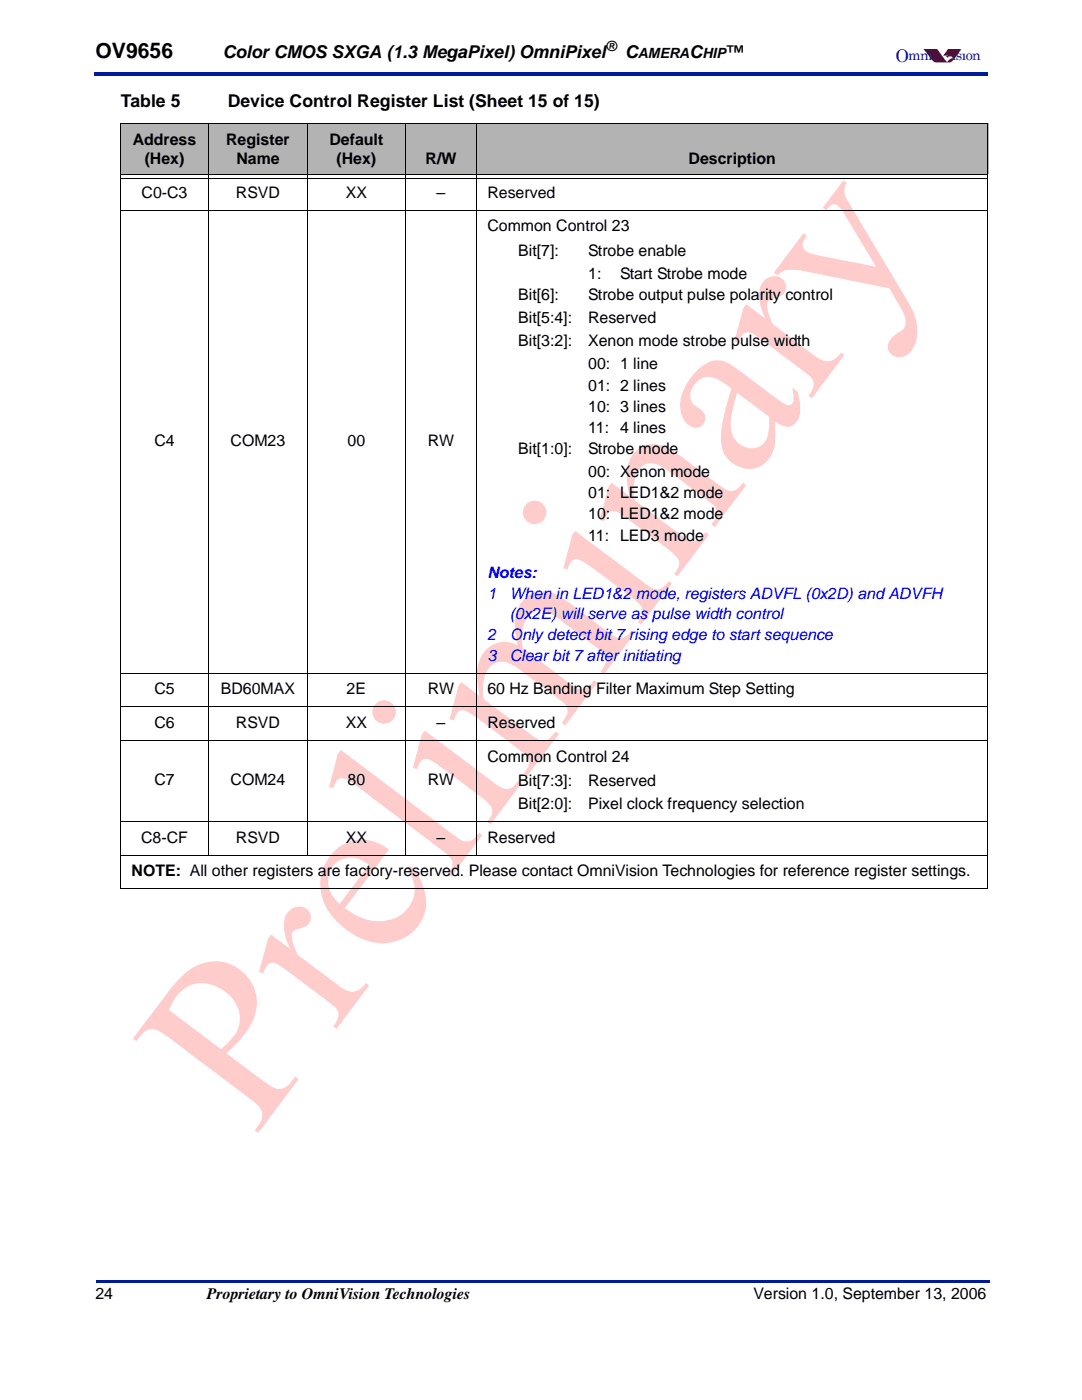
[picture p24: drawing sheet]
<svg xmlns="http://www.w3.org/2000/svg" width="216mm" height="279mm" viewBox="0 0 216 279" stroke-linecap="round" stroke-linejoin="round" font-family="sans-serif">
<defs><g id="words">
<text font-size="4.2" x="19" y="11.6">OV9656</text>
<g font-size="3.5">
<text x="44.4" y="11.6">Color CMOS SXGA (1.3 MegaPixel) OmniPixel</text>
<text x="124.7" y="11.6">C</text>
<text x="137.6" y="11.6">C</text>
<text x="144.8" y="11.6">™</text>
<text x="24.1" y="21.4">Table 5</text>
<text x="45.4" y="21.4">Device Control Register List (Sheet 15 of 15)</text>
</g>
<text font-size="3.5" fill="#001a9a" x="178.7" y="12.3">O</text>
<g font-size="3.2">
<text x="26.5" y="28.9">Address</text>
<text x="45.1" y="28.9">Register</text>
<text x="65.7" y="28.9">Default</text>
<text x="28.9" y="32.8">(Hex)</text>
<text x="47.2" y="32.8">Name</text>
<text x="67.2" y="32.8">(Hex)</text>
<text x="84.9" y="32.8">R/W</text>
<text x="137.4" y="32.8">Description</text>
<text x="28.3" y="39.5">C0-C3</text>
<text x="47" y="39.5">RSVD</text>
<text x="69" y="39.5">XX</text>
<text x="87.1" y="39.5">–</text>
<text x="97.3" y="39.5">Reserved</text>
<text x="97.3" y="46.2">Common Control 23</text>
<text x="103.4" y="51.1">Bit[7]:</text>
<text x="117.4" y="51.1">Strobe enable</text>
<text x="103.4" y="59.9">Bit[6]:</text>
<text x="117.4" y="59.9">Strobe output pulse polarity control</text>
<text x="117.4" y="55.7">1:</text>
<text x="123.7" y="55.7">Start Strobe mode</text>
<text x="103.4" y="64.5">Bit[5:4]:</text>
<text x="117.3" y="64.5">Reserved</text>
<text x="103.4" y="69.1">Bit[3:2]:</text>
<text x="117.3" y="69.1">Xenon mode strobe pulse width</text>
<text x="117.4" y="73.7">00: 1 line</text>
<text x="117.4" y="77.9">01: 2 lines</text>
<text x="117.4" y="82.2">10: 3 lines</text>
<text x="30.8" y="89">C4</text>
<text x="46" y="89">COM23</text>
<text x="69.4" y="89">00</text>
<text x="85.4" y="89">RW</text>
<text x="117.4" y="86.4">11: 4 lines</text>
<text x="103.4" y="90.6">Bit[1:0]:</text>
<text x="117.3" y="90.6">Strobe mode</text>
<text x="117.4" y="95.2">00: Xenon mode</text>
<text x="117.4" y="99.4">01: LED1&amp;2 mode</text>
<text x="117.4" y="103.7">10: LED1&amp;2 mode</text>
<text x="117.4" y="107.9">11: LED3 mode</text>
<text x="30.8" y="138.6">C5</text>
<text x="44.1" y="138.6">BD60MAX</text>
<text x="69.2" y="138.6">2E</text>
<text x="85.4" y="138.6">RW</text>
<text x="97.3" y="138.6">60 Hz Banding Filter Maximum Step Setting</text>
<text x="30.8" y="145.3">C6</text>
<text x="47.1" y="145.3">RSVD</text>
<text x="69" y="145.3">XX</text>
<text x="87.1" y="145.3">–</text>
<text x="97.3" y="145.3">Reserved</text>
<text x="97.3" y="152">Common Control 24</text>
<text x="30.8" y="156.7">C7</text>
<text x="46" y="156.7">COM24</text>
<text x="69.4" y="156.7">80</text>
<text x="85.4" y="156.7">RW</text>
<text x="103.4" y="156.9">Bit[7:3]:</text>
<text x="103.4" y="161.5">Bit[2:0]:</text>
<text x="117.3" y="156.9">Reserved</text>
<text x="117.4" y="161.5">Pixel clock frequency selection</text>
<text x="28.2" y="168.2">C8-CF</text>
<text x="47" y="168.2">RSVD</text>
<text x="69" y="168.2">XX</text>
<text x="87.1" y="168.2">–</text>
<text x="97.3" y="168.2">Reserved</text>
<text x="26.2" y="174.9">NOTE: All other registers are factory-reserved. Please contact OmniVision Technologies for reference register settings.</text>
<text x="19" y="259.3">24</text>
<text x="41.3" y="259.3">Proprietary to OmniVision Technologies</text>
<text x="150.3" y="259.3">Version 1.0, September 13, 2006</text>
</g>
<g font-size="3.2" fill="#00f">
<text x="97.3" y="115.3">Notes:</text>
<text x="97.3" y="119.5">1</text>
<text x="101.7" y="119.5">When in LED1&amp;2 mode, registers ADVFL (0x2D) and ADVFH</text>
<text x="101.7" y="123.4">(0x2E) will serve as pulse width control</text>
<text x="97.3" y="127.7">2</text>
<text x="97.3" y="131.9">3</text>
<text x="101.7" y="127.7">Only detect bit 7 rising edge to start sequence</text>
<text x="101.7" y="131.9">Clear bit 7 after initiating</text>
</g>
<g font-size="2.8">
<text x="120.9" y="10.2">®</text>
<text x="127.3" y="11.6">AMERA</text>
<text x="140.1" y="11.6">HIP</text>
</g>
<g font-size="2.8" fill="#001a9a">
<text x="181.2" y="12">mni</text>
<text x="189.9" y="12">ision</text>
</g>
</g></defs>
<g fill="#001a9a">
<path d="M18.7 14.5h.3v.7h-.3z"/>
<path d="M19 14.5h178.2v.7h-178.2z"/>
<path d="M19.1 255.4h.3v.5h-.3z"/>
<path d="M19.4 255.4h178.1v.5h-178.1z"/>
</g>
<g fill="#bf0000">
<path d="M184.3 9.8h2.7l1.2 1.6a1.43 1.43 0 0 0 .9 .9l.4-.4 .6-.2-.2-.4-1.7-.2 1-1.3h2.6l-1.7 2.3-.4 .3h-3l-.5-.2z" fill-rule="evenodd"/>
<path d="M188.9 11.2l.4 .2h-.3l-.2-.1z" fill-rule="evenodd"/>
</g>
<g fill="#bf0000">
<path d="M184.3 9.8l1.9 2.4 .5 .2h2.7l.5-.1 1.9-2.5h-2.6l-1 1.3 1.7 .1 .2 .5-.2-.1-.4 .3-.4 .5-.4-.2-1.7-2.4h-2.7h2.7l1.7 2.4 .4 .2 .1-.1a.88 .88 0 0 1 .9-.6l-.2-.5-.6 .1-.2-.2h-.9l1-1.3h2.7l-1.8 2.3-.3 .3h-3.1l-.5-.2z"/>
<path d="M188.8 11.2h.3l.2 .2-.3 .1-.1-.2 .2 .2 .2-.1v-.1l-.4-.1-.1 .1z"/>
<path d="M188.7 11.3h.2z"/>
</g>
<path d="M191.9 9.9h1v.7h-1z" fill="#fff"/>
<g fill="#bf0000">
<path d="M190 9.9h.8v.7h-.8z"/>
<path d="M185.2 9.9h.8v.7h-.8z"/>
</g>
<g fill="#fcc">
<path d="M57.6 181.9a2.44 2.44 0 0 1 2.8-.9 2.44 2.44 0 0 1 1.6 2.6 2.66 2.66 0 0 1-2.4 1.7 1.4 1.4 0 0 0-1.4 1.7 11 11 0 0 0 1.2 3.6l8.1 6a3.6 3.6 0 0 0 4 1l.7-.5 .8-.9 .7 .5-6.5 8.6-.7-.5a2.78 2.78 0 0 0 .5-3.7l-9.5-7.2a6.8 6.8 0 0 0-3.2-1.8 2.27 2.27 0 0 0-1.8 2.2l-.8-.3 1.8-6.7 .6-.8 3.8 2.9a8.4 8.4 0 0 1-.9-6.6z"/>
<path d="M68 149.7l22.8 17.1a3.2 3.2 0 0 0 3.2 1l.5-.4 1.1-1.2 .6 .5-6.2 8.3-.7-.5 .3-.3a2.32 2.32 0 0 0-.5-3.8l-17.6-13.3a7.9 7.9 0 0 0-3.3-1.8 1.75 1.75 0 0 0-1.5 1.5l-.2 .5-.8-.2 1.7-6.6z"/>
<path d="M104.6 119.5a5.8 5.8 0 0 1 7.6-.2l9.2 6.9a3.1 3.1 0 0 0 3.2 .9l.7-.4 .8-.9 .6 .4-6.2 8.4-.7-.5a2.99 2.99 0 0 0 .9-3.4l-1-1-8.2-6.2a5.2 5.2 0 0 0-4.5-1.6 5.4 5.4 0 0 0-2.8 5.8l.1 1.6 .2 .2 9.2 6.9a3.8 3.8 0 0 0 2.5 1.2 3.9 3.9 0 0 0 2.4-1.9l.6 .5-6.4 8.6-.7-.5a3.4 3.4 0 0 0 1.1-2.9 5.1 5.1 0 0 0-2.2-2.3l-7.2-5.4a5.2 5.2 0 0 0-4.7-1.5 4.3 4.3 0 0 0-2.6 4.1l-.1 1.5 .2 1.8 9.4 7a3.2 3.2 0 0 0 3.2 1l.9-.7 .7-.9 .7 .5-6.3 8.3-.7-.5 .3-.2a2.41 2.41 0 0 0-.5-3.9l-8.7-6.6a8.4 8.4 0 0 0-3.3-1.8 1.88 1.88 0 0 0-1.6 1.6l-.1 .4-.9-.2 1.8-6.7 .6-.8 3.6 2.8-.3-2.1a7.7 7.7 0 0 1 2.1-7.5 5.3 5.3 0 0 1 5.8-.6 12.3 12.3 0 0 1-.2-6.7l.8-1.5z"/>
<path d="M126.8 90.1a5.1 5.1 0 0 1 6.2-.8l1.9 1 8.6 6.5a3.3 3.3 0 0 0 3.2 1l.7-.5 .8-.9 .7 .4-6.3 8.4-.7-.5a3.1 3.1 0 0 0 1-3 5.6 5.6 0 0 0-2.1-2.1l-6.9-5.2a6.6 6.6 0 0 0-4.5-1.9 3.7 3.7 0 0 0-2.7 3.1 9.2 9.2 0 0 0 0 4.3l9.3 7a3.1 3.1 0 0 0 3.2 .9l.9-.7 .7-.9 .7 .5-6.3 8.3-.7-.5a2.45 2.45 0 0 0 .7-3.1l-1.5-1.5-7.4-5.5a10.9 10.9 0 0 0-3.8-2.4 1.71 1.71 0 0 0-1.8 1.6l-.2 .4-.8-.2 1.7-6.6 .6-.8 3.6 2.6a10.7 10.7 0 0 1 .4-7.9z"/>
<path d="M152.4 56.1a2.44 2.44 0 0 1 2.8-.9 2.44 2.44 0 0 1 1.6 2.6 2.66 2.66 0 0 1-2.3 1.7 1.4 1.4 0 0 0-1.4 1.7 11 11 0 0 0 1.1 3.5l8.1 6.1a3.6 3.6 0 0 0 4.1 1l.6-.5 .8-.9 .7 .4-6.5 8.7-.7-.5a2.78 2.78 0 0 0 .5-3.7l-9.5-7.2a6.8 6.8 0 0 0-3.1-1.8 2.27 2.27 0 0 0-1.9 2.2l-.8-.4 1.8-6.6 .6-.8 3.8 2.9a8.4 8.4 0 0 1-.9-6.6z"/>
<path d="M168.3 36l.7 .5a3.6 3.6 0 0 0 .5 4.1l11.8 19.9a9.1 9.1 0 0 1 .9 9 2.8 2.8 0 0 1-4.8 .7 2.7 2.7 0 0 1 1.4-3.5l1-.6a1.88 1.88 0 0 0 .9-2.4l-.5-1.4-2.7-4.7-17.8-3.6a6.2 6.2 0 0 0-3.7 .3l-.9 .6-.7-.5 5.9-7.9 .7 .6-.3 .4a1.77 1.77 0 0 0-.5 1.8 1.77 1.77 0 0 0 1.5 1.2l13.1 2.7-6.5-10.8-.9-1.1a1.33 1.33 0 0 0-2.3 .3l-.3 .4-.6-.5z"/>
<path d="M35.9 195.3a8.8 8.8 0 0 1 11.9-1.8 8.4 8.4 0 0 1 1.7 11.9l-.3 .5a22.8 22.8 0 0 1-4.1 4.3l7.3 5.5a5.5 5.5 0 0 0 3.7 1.6l1.2-.6 1.6-1.8 .7 .5-8.1 10.7-.7-.5 .7-1a2.83 2.83 0 0 0-.4-4.3l-17.5-13.3a6.5 6.5 0 0 0-3.3-1.7 3.2 3.2 0 0 0-2.4 1.6l-.7 .9-.7-.5 7.5-10zM35.8 198.2l-1.2 1.5-.9 1.9 10.4 7.8a10.1 10.1 0 0 0 3.6-4.8 7 7 0 0 0-4.4-7.7 6.2 6.2 0 0 0-7.5 1.3z"/>
<path d="M66.4 170.2a8 8 0 0 1 11.2-.6l-8.8 11.6a9.6 9.6 0 0 0 11.1 1.5 6.2 6.2 0 0 0 1.7-8.9l-.4-.7 .8-.3a9.9 9.9 0 0 1 2.6 9.8 9.1 9.1 0 0 1-12.4 4.7 14.2 14.2 0 0 1-8-8.5 9.3 9.3 0 0 1 2.2-8.6zM66.8 172.4a5.3 5.3 0 0 0 .5 7.6l.5 .4 5.8-7.8a5.5 5.5 0 0 0-4.9-1.3l-.9 .4z"/>
<path d="M74.3 142.1a2.35 2.35 0 0 1 4.7 0 2.35 2.35 0 0 1-4.7 0zM84.8 145.8l13.5 10.2a4.7 4.7 0 0 0 3 1.4 2.99 2.99 0 0 0 2.1-1.6l.7 .5-6.2 8.2-.7-.5 .2-.3a2.35 2.35 0 0 0-.4-3.8l-8.8-6.7a8.5 8.5 0 0 0-3.3-1.8 2.01 2.01 0 0 0-1.5 1.7l-.2 .4-.8-.3 1.7-6.6z"/>
<path d="M104.3 102.3a2.35 2.35 0 0 1 4.7 0 2.35 2.35 0 0 1-4.7 0zM114.8 106l13.6 10.2a4.7 4.7 0 0 0 2.9 1.4 2.99 2.99 0 0 0 2.1-1.6l.7 .5-6.2 8.2-.6-.5 .2-.3a2.35 2.35 0 0 0-.5-3.9l-8.7-6.6a8.5 8.5 0 0 0-3.3-1.8 2.01 2.01 0 0 0-1.6 1.6l-.1 .4-.9-.2 1.8-6.6z"/>
<path d="M139.1 73.9a5.3 5.3 0 0 1 5.2-1.8 12.6 12.6 0 0 1 3.5 2.1l7.7 5.7a2.92 2.92 0 0 0 2.2 .9 1.44 1.44 0 0 0 .6-1.8l-.2-1.6 1.1 .8a6.8 6.8 0 0 1-.3 6 2.53 2.53 0 0 1-3.8 .2l-.4-.3v3a6.1 6.1 0 0 1-3.7 6.2 5.8 5.8 0 0 1-7.2-6.2 41.6 41.6 0 0 1 2.1-9.6 8.8 8.8 0 0 0-4.7-2.3 3.7 3.7 0 0 0-3 5.2l1.6 1.3a1.96 1.96 0 0 1 .5 2.9 1.96 1.96 0 0 1-2.9 .2 5.8 5.8 0 0 1-.9-7.2l1.3-2.2zM147.1 78.4l-1.1 4.4a6.2 6.2 0 0 0 1 5.4 3.6 3.6 0 0 0 5.8-.3l.4-1 .2-1.3 .1-2.4z"/>
</g>
<g fill="#b3b3b3">
<path d="M24.1 24.7h17.5v10h-17.5z"/>
<path d="M41.6 24.7h19.9v10h-19.9z"/>
<path d="M61.4 24.7h19.5v10h-19.5z"/>
<path d="M80.9 24.7h14.3v10h-14.3z"/>
<path d="M95.1 24.7h102.1v10h-102.1z"/>
</g>
<g fill="none" stroke="#000" stroke-width=".2">
<path d="M24 24.7h173.2M24.1 24.8v152.4M24.2 34.8h172.8M24.2 35.7h172.8M41.6 24.6v146.1M61.4 24.6v146.1M80.9 24.6v146.1M95.1 24.6v146.1M197.1 24.8v152.4M24 42h173.2M24 134.4h173.2M24 141.1h173.2"/>
<path d="M24 147.7h173.2M24 164h173.2M24 170.6h173.2M24 177.3h173.2"/>
</g>
<use href="#words"/>
</svg>
